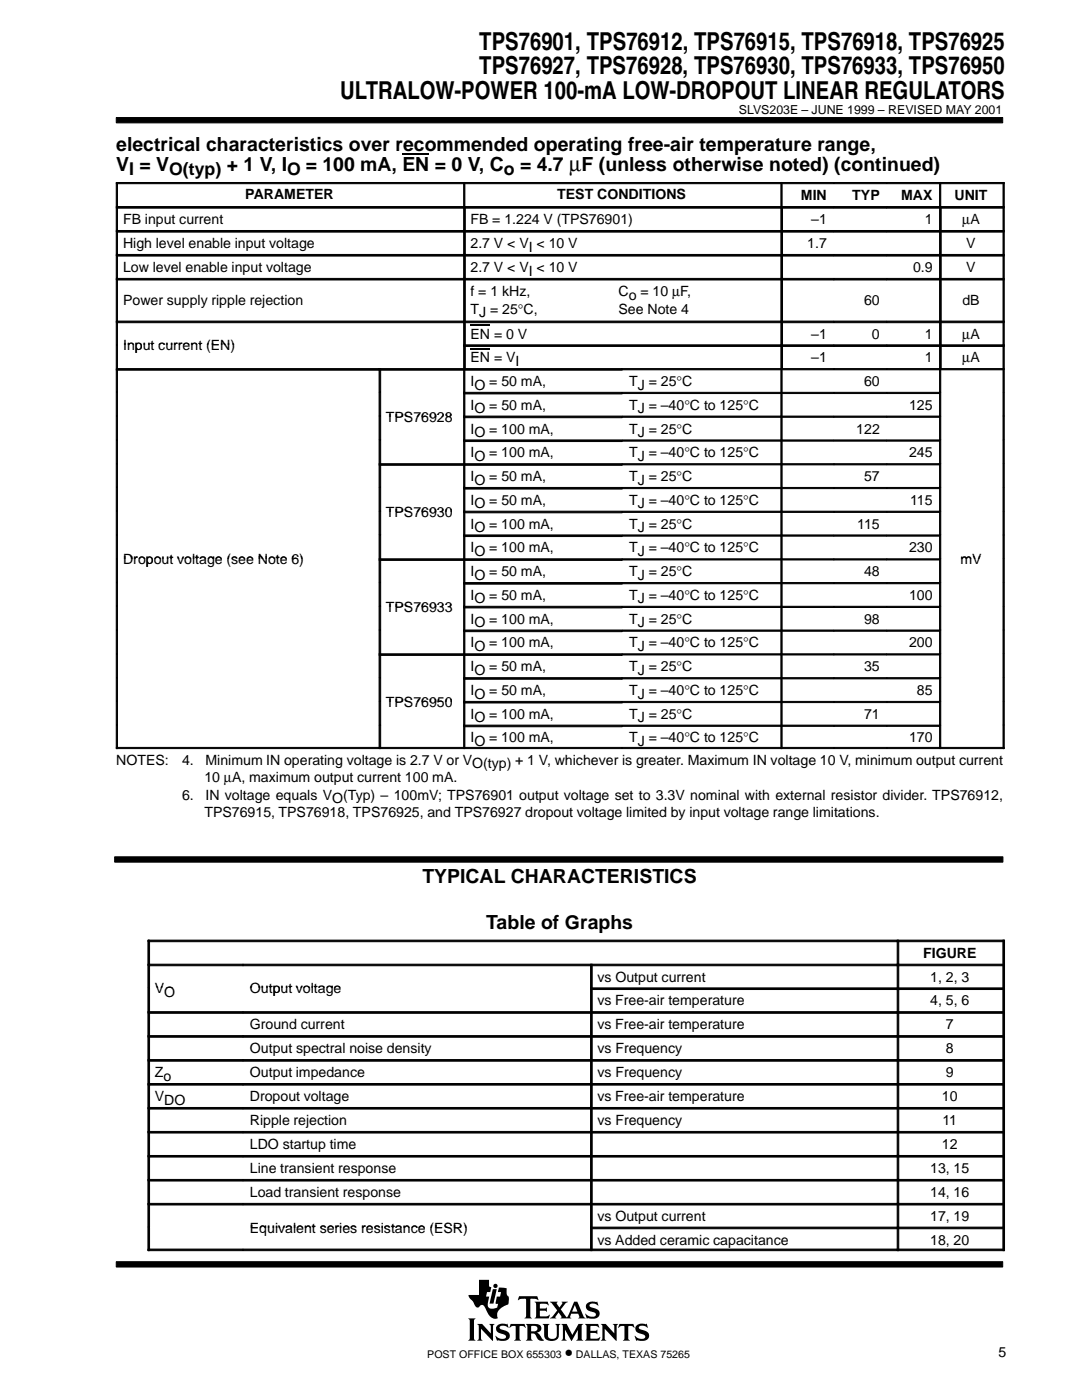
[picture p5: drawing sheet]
<svg xmlns="http://www.w3.org/2000/svg" width="216mm" height="279mm" viewBox="0 0 216 279" stroke-linecap="round" stroke-linejoin="round" font-family="sans-serif">
<defs><g id="words">
<g font-size="4.9">
<text x="95.6" y="9.9">TPS76901, TPS76912, TPS76915, TPS76918, TPS76925</text>
<text x="95.6" y="14.8">TPS76927, TPS76928, TPS76930, TPS76933, TPS76950</text>
<text x="67.9" y="19.8">ULTRALOW-POWER 100-mA LOW-DROPOUT LINEAR REGULATORS</text>
</g>
<text font-size="4.2" x="113.6" y="34.1">µF (unless otherwise noted) (continued)</text>
<g font-size="3.9">
<text x="23.2" y="30.2">electrical characteristics over recommended operating free-air temperature range,</text>
<text x="23.2" y="34.1">V</text>
<text x="84.3" y="176.2">TYPICAL CHARACTERISTICS</text>
<text x="97" y="185.4">Table of Graphs</text>
</g>
<g font-size="3.5">
<text x="25.8" y="35">I = VO(typ) + 1 V, IO = 100 mA, EN = 0 V, Co = 4.7</text>
<text x="112.7" y="271">•</text>
</g>
<g font-size="2.8">
<text x="48.9" y="39.8">PARAMETER</text>
<text x="111.2" y="39.8">TEST CONDITIONS</text>
<text x="159.8" y="39.9">MIN</text>
<text x="170.1" y="39.9">TYP</text>
<text x="179.8" y="39.9">MAX</text>
<text x="190.5" y="39.9">UNIT</text>
<text x="24.6" y="44.7">FB input current</text>
<text x="93.9" y="44.7">FB = 1.224 V (TPS76901)</text>
<text x="161.9" y="44.7">–1</text>
<text x="184.5" y="44.7">1</text>
<text x="192" y="44.7">µA</text>
<text x="24.6" y="49.5">High level enable input voltage</text>
<text x="93.9" y="49.5">2.7 V &lt; VI &lt; 10 V</text>
<text x="161.1" y="49.5">1.7</text>
<text x="192.8" y="49.5">V</text>
<text x="24.6" y="54.3">Low level enable input voltage</text>
<text x="93.9" y="54.3">2.7 V &lt; VI &lt; 10 V</text>
<text x="93.9" y="59.1">f = 1 kHz,</text>
<text x="123.4" y="59.1">Co = 10 µF,</text>
<text x="182.2" y="54.3">0.9</text>
<text x="192.8" y="54.3">V</text>
<text x="24.6" y="60.9">Power supply ripple rejection</text>
<text x="93.9" y="62.6">TJ = 25°C,</text>
<text x="123.4" y="62.6">See Note 4</text>
<text x="172.4" y="60.9">60</text>
<text x="192" y="60.9">dB</text>
<text x="24.6" y="69.9">Input current (EN)</text>
<text x="93.9" y="67.6">EN = 0 V</text>
<text x="161.9" y="67.6">–1</text>
<text x="174" y="67.6">0</text>
<text x="184.5" y="67.6">1</text>
<text x="192" y="67.6">µA</text>
<text x="93.9" y="72.3">EN = VI</text>
<text x="93.9" y="77">IO = 50 mA,</text>
<text x="125.5" y="77">TJ = 25°C</text>
<text x="161.9" y="72.3">–1</text>
<text x="172.4" y="77">60</text>
<text x="184.5" y="72.3">1</text>
<text x="192" y="72.3">µA</text>
<text x="93.9" y="81.8">IO = 50 mA,</text>
<text x="125.5" y="81.8">TJ = –40°C to 125°C</text>
<text x="181.4" y="81.8">125</text>
<text x="77" y="84.1">TPS76928</text>
<text x="93.9" y="86.5">IO = 100 mA,</text>
<text x="125.5" y="86.5">TJ = 25°C</text>
<text x="170.9" y="86.5">122</text>
<text x="93.9" y="91.3">IO = 100 mA,</text>
<text x="125.5" y="91.3">TJ = –40°C to 125°C</text>
<text x="181.4" y="91.3">245</text>
<text x="93.9" y="96">IO = 50 mA,</text>
<text x="93.9" y="100.8">IO = 50 mA,</text>
<text x="125.5" y="96">TJ = 25°C</text>
<text x="125.5" y="100.8">TJ = –40°C to 125°C</text>
<text x="172.4" y="96">57</text>
<text x="181.6" y="100.8">115</text>
<text x="77" y="103.1">TPS76930</text>
<text x="93.9" y="105.5">IO = 100 mA,</text>
<text x="125.5" y="105.5">TJ = 25°C</text>
<text x="171.1" y="105.5">115</text>
<text x="24.6" y="112.6">Dropout voltage (see Note 6)</text>
<text x="93.9" y="110.2">IO = 100 mA,</text>
<text x="125.5" y="110.2">TJ = –40°C to 125°C</text>
<text x="181.4" y="110.2">230</text>
<text x="191.6" y="112.6">mV</text>
<text x="93.9" y="115">IO = 50 mA,</text>
<text x="93.9" y="119.7">IO = 50 mA,</text>
<text x="125.5" y="115">TJ = 25°C</text>
<text x="125.5" y="119.7">TJ = –40°C to 125°C</text>
<text x="172.4" y="115">48</text>
<text x="181.4" y="119.7">100</text>
<text x="77" y="122.1">TPS76933</text>
<text x="93.9" y="124.5">IO = 100 mA,</text>
<text x="125.5" y="124.5">TJ = 25°C</text>
<text x="172.4" y="124.5">98</text>
<text x="93.9" y="129.2">IO = 100 mA,</text>
<text x="125.5" y="129.2">TJ = –40°C to 125°C</text>
<text x="181.4" y="129.2">200</text>
<text x="93.9" y="134">IO = 50 mA,</text>
<text x="125.5" y="134">TJ = 25°C</text>
<text x="172.4" y="134">35</text>
<text x="77" y="141.1">TPS76950</text>
<text x="93.9" y="138.7">IO = 50 mA,</text>
<text x="93.9" y="143.5">IO = 100 mA,</text>
<text x="125.5" y="138.7">TJ = –40°C to 125°C</text>
<text x="125.5" y="143.5">TJ = 25°C</text>
<text x="172.4" y="143.5">71</text>
<text x="183" y="138.7">85</text>
<text x="93.9" y="148.2">IO = 100 mA,</text>
<text x="125.5" y="148.2">TJ = –40°C to 125°C</text>
<text x="181.4" y="148.2">170</text>
<text x="23.2" y="152.6">NOTES:</text>
<text x="36.3" y="152.6">4.</text>
<text x="41" y="152.6">Minimum IN operating voltage is 2.7 V or VO(typ) + 1 V, whichever is greater. Maximum IN voltage 10 V, minimum output current</text>
<text x="36.3" y="159.6">6.</text>
<text x="40.8" y="156.1">10 µA, maximum output current 100 mA.</text>
<text x="41" y="159.6">IN voltage equals VO(Typ) – 100mV; TPS76901 output voltage set to 3.3V nominal with external resistor divider. TPS76912,</text>
<text x="40.8" y="163.1">TPS76915, TPS76918, TPS76925, and TPS76927 dropout voltage limited by input voltage range limitations.</text>
<text x="184.2" y="191.1">FIGURE</text>
<text x="119.2" y="195.9">vs Output current</text>
<text x="185.6" y="195.9">1, 2, 3</text>
<text x="30.9" y="198.3">VO</text>
<text x="49.9" y="198.3">Output voltage</text>
<text x="119.2" y="200.6">vs Free-air temperature</text>
<text x="185.6" y="200.6">4, 5, 6</text>
<text x="49.9" y="205.4">Ground current</text>
<text x="119.2" y="205.4">vs Free-air temperature</text>
<text x="188.7" y="205.4">7</text>
<text x="30.9" y="215">Zo</text>
<text x="49.9" y="210.2">Output spectral noise density</text>
<text x="49.9" y="215">Output impedance</text>
<text x="119.2" y="210.2">vs Frequency</text>
<text x="119.2" y="215">vs Frequency</text>
<text x="188.7" y="210.2">8</text>
<text x="188.7" y="215">9</text>
<text x="30.9" y="219.8">VDO</text>
<text x="49.9" y="219.8">Dropout voltage</text>
<text x="119.2" y="219.8">vs Free-air temperature</text>
<text x="188" y="219.8">10</text>
<text x="49.9" y="224.5">Ripple rejection</text>
<text x="119.2" y="224.5">vs Frequency</text>
<text x="188.1" y="224.5">11</text>
<text x="49.9" y="229.3">LDO startup time</text>
<text x="188" y="229.3">12</text>
<text x="49.9" y="234.1">Line transient response</text>
<text x="49.9" y="238.9">Load transient response</text>
<text x="185.6" y="234.1">13, 15</text>
<text x="185.6" y="238.9">14, 16</text>
<text x="49.9" y="246">Equivalent series resistance (ESR)</text>
<text x="119.2" y="243.6">vs Output current</text>
<text x="185.6" y="243.6">17, 19</text>
<text x="119.2" y="248.4">vs Added ceramic capacitance</text>
<text x="185.6" y="248.4">18, 20</text>
<text x="199.2" y="270.8">5</text>
</g>
<text font-size="2.5" x="147.4" y="22.7">SLVS203E – JUNE 1999 – REVISED MAY 2001</text>
<g font-size="2.1">
<text x="85.3" y="271">POST OFFICE BOX 655303</text>
<text x="114.9" y="271">DALLAS, TEXAS 75265</text>
</g>
</g></defs>
<g fill="#000" stroke="#000" stroke-width=".2">
<path d="M23.2 23.5h176.9v1h-176.9z" fill-rule="evenodd"/>
<path d="M23.2 251.8h176.9v1.1h-176.9z" fill-rule="evenodd"/>
</g>
<g fill="#000">
<path d="M98.3 257.3h.8l-.6 2.9h-.8z"/>
<path d="M93.4 263.1h1.5l-.3 .4v3.7l.3 .4h-1.5l.3-.4v-3.7z" fill-rule="evenodd"/>
<path d="M95.2 264.2h1l1.7 1.9v-1.5l-.3-.4h1.1l-.3 .4v3l-2.4-2.4v2l.3 .4h-1.1l.3-.6v-2.3z" fill-rule="evenodd"/>
<path d="M95.6 255.4h2v1.3l.4 .2-.2 1h-.6l-.2 .9h.6l-.3 1.2 .1 .7a.9 .9 0 0 0 1.2 .4l.6-.1 .2-.8-.5-.1 .2-1.3h.7l.2-.9h-.7l.3-1 1.5 .2v1.1l.2 .4 .2 .2v.7a.81 .81 0 0 1-.6 1 2.73 2.73 0 0 0-1.7 1.7l.1 .9h-.1a1.81 1.81 0 0 1-2.1-1.5l-.3-.6a.7 .7 0 0 0-.6-.6 .7 .7 0 0 0-.7 .5 1.12 1.12 0 0 1-1.1-1l-.7-.8-.2-.7h2.1z" fill-rule="evenodd"/>
<path d="M99.2 264.6a1.71 1.71 0 0 1 1.7-.4l.2 .1 .1-.1 .3 .8-.6-.3-.8-.1a.41 .41 0 0 0-.4 .5 .41 .41 0 0 0 .5 .3 1.29 1.29 0 0 1 1.5 1.4 1.08 1.08 0 0 1-1.2 .8l-1.1-.1-.2 .1-.4-1 .8 .5 .5 .1 .6-.1 .3-.2a.72 .72 0 0 0-.9-.7 .99 .99 0 0 1-1-.5 .99 .99 0 0 1 .1-1.1z" fill-rule="evenodd"/>
<path d="M101.9 264.2h2.8l.2 .8-.7-.4h-.4l-.1 .2v2.4l.3 .4h-1.4l.3-.4v-2.4l-.1-.2h-.5l-.7 .4z" fill-rule="evenodd"/>
<path d="M103.6 258.7h3.6l.2 .8-.4-.3-1.2 .1v3.5l.3 .3h-1.4l.2-.2 .1-.3v-3.2l-.1-.2h-.8l-.7 .3z" fill-rule="evenodd"/>
<path d="M104.9 264.2h1.9a.9 .9 0 0 1 1 .4 .9 .9 0 0 1 0 1.1l-.7 .2 .5 .4 .9 1.2a1.2 1.2 0 0 1-1.6-1l-.3-.3-.6-.1v1l.3 .5h-1.4l.3-.6v-2.3z" fill-rule="evenodd"/>
<path d="M106.7 259.8h2.6l.1 .7-.5-.3-1.2 .1v.8h1.1l.3-.2v.9l-.4-.2h-1v1l.2 .1h1.2l.5-.3h.1l-.2 .7h-2.8l.3-.5v-2.3z" fill-rule="evenodd"/>
<path d="M108.3 264.2h1.3l-.3 .4v2a.65 .65 0 0 0 .7 .6h.6l.4-.4 .1-2.1-.3-.5h1l-.3 .4v1.8a1.54 1.54 0 0 1-2.4 1l-.5-.7v-2.1z" fill-rule="evenodd"/>
<path d="M112 264.2h1.1l1.1 2.2 1.2-2.2h1l-.3 .4v2.6l.3 .4h-1.4l.3-.4v-1.8l-1.3 2.2-1.3-2.2v1.7l.4 .5h-1.1l.3-.6v-2.3z" fill-rule="evenodd"/>
<path d="M109.7 259.8h1.6l-.2 .3 .5 .8 .6-.8-.1-.3h1.2l-.4 .3-1 1.2 1.2 1.6 1.5-3.1h.6l1.2 2.9 .4 .4-1.4-.1a.22 .22 0 0 0 .2-.1 .22 .22 0 0 0 0-.3l-.2-.4h-1.4l-.2 .7 .2 .2h-2.2l.2-.3-.5-.9-.7 .9 .2 .3h-1.3l.6-.4 .9-1.2z" fill-rule="evenodd"/>
<path d="M117.1 260.2a2.08 2.08 0 0 1 1.9-.3l.2-.2 .1 .9a1.22 1.22 0 0 0-1.7-.1 .82 .82 0 0 0 .9 .6 1.06 1.06 0 0 1 1.2 1.1 1.06 1.06 0 0 1-1.2 1l-1.2-.1-.2 .1-.3-1 .8 .5 .8 .1a.46 .46 0 0 0 .5-.5 .46 .46 0 0 0-.5-.4l-.2-.1a1.11 1.11 0 0 1-1.2-1.5z" fill-rule="evenodd"/>
<path d="M116.7 264.2h2.6l.2 .8-.6-.4-1.1 .1v.9h1.1l.3-.2v.9l-.4-.3h-1v1.1l1.3 .1 .7-.4-.3 .8h-2.8l.3-.4v-2.6z" fill-rule="evenodd"/>
<path d="M119.9 264.2h1l1.7 1.9v-1.5l-.3-.4h1l-.3 .4v3l-2.3-2.4v2l.3 .4h-1.1l.3-.4v-2.6z" fill-rule="evenodd"/>
<path d="M123.6 264.2h2.8l.2 .8-.6-.4h-.5l-.1 .2v2.4l.3 .4h-1.4l.3-.4v-2.4l-.1-.2h-.5l-.7 .4z" fill-rule="evenodd"/>
<path d="M127 264.6a1.74 1.74 0 0 1 1.6-.4l.3 .1 .1-.1 .3 .8h-.1a1.2 1.2 0 0 0-1.7-.1 1.47 1.47 0 0 0 1.3 .7 1.03 1.03 0 0 1 .7 1.2 1.03 1.03 0 0 1-1.2 .8l-1.1-.1-.2 .1-.4-1 .9 .5 .9 .1a.45 .45 0 0 0 .4-.6 .45 .45 0 0 0-.6-.3l-.2-.1a1.11 1.11 0 0 1-1.2-1.4z" fill-rule="evenodd"/>
<circle cx="98.9" cy="256.6" r=".43"/>
</g>
<g fill="#fff">
<path d="M114.7 260.4l.5 1.4h-1z"/>
<path d="M106 264.7l.6-.1a.56 .56 0 0 1 .6 .5 .56 .56 0 0 1-.6 .6h-.6z" fill-rule="evenodd"/>
</g>
<path d="M80.3 30.7h5.4" fill="none" stroke="#000" stroke-width=".24"/>
<g fill="#000" stroke="#000" stroke-width=".2">
<path d="M23.2 36.4h.2v4.8h-.2z" fill-rule="evenodd"/>
<path d="M23.2 36.4h69.3v.3h-69.3z" fill-rule="evenodd"/>
<path d="M92.5 36.4h.3v4.8h-.3z" fill-rule="evenodd"/>
<path d="M92.5 36.4h63.3v.3h-63.3z" fill-rule="evenodd"/>
<path d="M155.8 36.4h.3v4.8h-.3z" fill-rule="evenodd"/>
<path d="M155.8 36.4h10.6v.3h-10.6z" fill-rule="evenodd"/>
<path d="M166.4 36.4h10.5v.3h-10.5z" fill-rule="evenodd"/>
<path d="M176.9 36.4h10.6v.3h-10.6z" fill-rule="evenodd"/>
<path d="M187.5 36.4h.2v4.8h-.2z" fill-rule="evenodd"/>
<path d="M187.5 36.4h12.9v.3h-12.9z" fill-rule="evenodd"/>
<path d="M200.1 36.4h.3v4.8h-.3z" fill-rule="evenodd"/>
<path d="M23.2 41.2h.2v4.8h-.2z" fill-rule="evenodd"/>
<path d="M23.2 41.2h69.3v.3h-69.3z" fill-rule="evenodd"/>
<path d="M23.2 46h.2v4.8h-.2z" fill-rule="evenodd"/>
<path d="M23.2 46h69.3v.3h-69.3z" fill-rule="evenodd"/>
<path d="M23.2 50.8h.2v4.7h-.2z" fill-rule="evenodd"/>
<path d="M23.2 50.8h69.3v.3h-69.3z" fill-rule="evenodd"/>
<path d="M23.2 55.6h.2v8.5h-.2z" fill-rule="evenodd"/>
<path d="M23.2 55.6h69.3v.3h-69.3z" fill-rule="evenodd"/>
<path d="M92.5 41.2h.3v4.8h-.3z" fill-rule="evenodd"/>
<path d="M92.5 41.2h63.3v.3h-63.3z" fill-rule="evenodd"/>
<path d="M92.5 46h.3v4.8h-.3z" fill-rule="evenodd"/>
<path d="M92.5 46h63.3v.3h-63.3z" fill-rule="evenodd"/>
<path d="M92.5 50.8h.3v4.7h-.3z" fill-rule="evenodd"/>
<path d="M92.5 50.8h63.3v.3h-63.3z" fill-rule="evenodd"/>
<path d="M92.5 55.6h.3v8.5h-.3z" fill-rule="evenodd"/>
<path d="M92.5 55.6h63.3v.3h-63.3z" fill-rule="evenodd"/>
<path d="M155.8 41.2h.3v4.8h-.3z" fill-rule="evenodd"/>
<path d="M155.8 41.2h10.6v.3h-10.6z" fill-rule="evenodd"/>
<path d="M155.8 46h.3v4.8h-.3z" fill-rule="evenodd"/>
<path d="M155.8 46h10.6v.3h-10.6z" fill-rule="evenodd"/>
<path d="M155.8 50.8h.3v4.7h-.3z" fill-rule="evenodd"/>
<path d="M155.8 50.8h10.6v.3h-10.6z" fill-rule="evenodd"/>
<path d="M155.8 55.6h.3v8.5h-.3z" fill-rule="evenodd"/>
<path d="M155.8 55.6h10.6v.3h-10.6z" fill-rule="evenodd"/>
<path d="M166.4 41.2h10.5v.3h-10.5z" fill-rule="evenodd"/>
<path d="M166.4 46h10.5v.3h-10.5z" fill-rule="evenodd"/>
<path d="M166.4 50.8h10.5v.3h-10.5z" fill-rule="evenodd"/>
<path d="M166.4 55.6h10.5v.3h-10.5z" fill-rule="evenodd"/>
<path d="M176.9 41.2h10.6v.3h-10.6z" fill-rule="evenodd"/>
<path d="M176.9 46h10.6v.3h-10.6z" fill-rule="evenodd"/>
<path d="M176.9 50.8h10.6v.3h-10.6z" fill-rule="evenodd"/>
<path d="M176.9 55.6h10.6v.3h-10.6z" fill-rule="evenodd"/>
<path d="M187.5 41.2h.3v4.8h-.3z" fill-rule="evenodd"/>
<path d="M187.5 41.2h12.9v.3h-12.9z" fill-rule="evenodd"/>
<path d="M187.5 46h.3v4.8h-.3z" fill-rule="evenodd"/>
<path d="M187.5 46h12.9v.3h-12.9z" fill-rule="evenodd"/>
<path d="M187.5 50.8h.3v4.7h-.3z" fill-rule="evenodd"/>
<path d="M187.5 50.8h12.9v.3h-12.9z" fill-rule="evenodd"/>
<path d="M187.5 55.6h.3v8.5h-.3z" fill-rule="evenodd"/>
<path d="M187.5 55.6h12.9v.3h-12.9z" fill-rule="evenodd"/>
<path d="M200.1 41.2h.3v4.8h-.3z" fill-rule="evenodd"/>
<path d="M200.1 46h.3v4.8h-.3z" fill-rule="evenodd"/>
<path d="M200.1 50.8h.3v4.7h-.3z" fill-rule="evenodd"/>
<path d="M200.1 55.6h.3v8.5h-.3z" fill-rule="evenodd"/>
<path d="M23.2 64.1h.2v4.7h-.2z" fill-rule="evenodd"/>
<path d="M23.2 64.1h69.3v.3h-69.3z" fill-rule="evenodd"/>
<path d="M23.2 68.8h.2v4.7h-.2z" fill-rule="evenodd"/>
<path d="M23.2 73.6h.2v4.7h-.2z" fill-rule="evenodd"/>
<path d="M23.2 73.6h52.4v.3h-52.4z" fill-rule="evenodd"/>
<path d="M23.2 78.3h.2v4.7h-.2z" fill-rule="evenodd"/>
<path d="M75.6 73.6h.4v4.7h-.4z" fill-rule="evenodd"/>
<path d="M75.6 73.6h16.9v.3h-16.9z" fill-rule="evenodd"/>
<path d="M75.6 78.3h.4v4.7h-.4z" fill-rule="evenodd"/>
<path d="M92.5 64.1h.3v4.7h-.3z" fill-rule="evenodd"/>
<path d="M92.5 64.1h63.3v.3h-63.3z" fill-rule="evenodd"/>
<path d="M92.5 68.8h.3v4.7h-.3z" fill-rule="evenodd"/>
<path d="M92.5 68.8h63.3v.3h-63.3z" fill-rule="evenodd"/>
<path d="M92.5 73.6h.3v4.7h-.3z" fill-rule="evenodd"/>
<path d="M92.5 73.6h31.7v.3h-31.7z" fill-rule="evenodd"/>
<path d="M92.5 78.3h.3v4.7h-.3z" fill-rule="evenodd"/>
<path d="M92.5 78.3h31.7v.3h-31.7z" fill-rule="evenodd"/>
<path d="M124.2 73.6h31.6v.2h-31.6z" fill-rule="evenodd"/>
<path d="M124.2 78.3h31.6v.2h-31.6z" fill-rule="evenodd"/>
<path d="M155.8 64.1h.3v4.7h-.3z" fill-rule="evenodd"/>
<path d="M155.8 64.1h10.6v.3h-10.6z" fill-rule="evenodd"/>
<path d="M155.8 68.8h.3v4.7h-.3z" fill-rule="evenodd"/>
<path d="M155.8 68.8h10.6v.3h-10.6z" fill-rule="evenodd"/>
<path d="M155.8 73.6h.3v4.7h-.3z" fill-rule="evenodd"/>
<path d="M155.8 73.6h10.6v.2h-10.6z" fill-rule="evenodd"/>
<path d="M155.8 78.3h.3v4.7h-.3z" fill-rule="evenodd"/>
<path d="M155.8 78.3h10.6v.2h-10.6z" fill-rule="evenodd"/>
<path d="M166.4 64.1h10.5v.3h-10.5z" fill-rule="evenodd"/>
<path d="M166.4 68.8h10.5v.3h-10.5z" fill-rule="evenodd"/>
<path d="M166.4 73.6h10.5v.2h-10.5z" fill-rule="evenodd"/>
<path d="M166.4 78.3h10.5v.2h-10.5z" fill-rule="evenodd"/>
<path d="M176.9 64.1h10.6v.3h-10.6z" fill-rule="evenodd"/>
<path d="M176.9 68.8h10.6v.3h-10.6z" fill-rule="evenodd"/>
<path d="M176.9 73.6h10.6v.2h-10.6z" fill-rule="evenodd"/>
<path d="M176.9 78.3h10.6v.2h-10.6z" fill-rule="evenodd"/>
<path d="M187.5 64.1h.3v4.7h-.3z" fill-rule="evenodd"/>
<path d="M187.5 64.1h12.9v.3h-12.9z" fill-rule="evenodd"/>
<path d="M187.5 68.8h.3v4.7h-.3z" fill-rule="evenodd"/>
<path d="M187.5 68.8h12.9v.3h-12.9z" fill-rule="evenodd"/>
<path d="M187.5 73.6h.2v4.7h-.2z" fill-rule="evenodd"/>
<path d="M187.5 73.6h12.9v.2h-12.9z" fill-rule="evenodd"/>
<path d="M187.5 78.3h.2v4.7h-.2z" fill-rule="evenodd"/>
<path d="M200.1 64.1h.3v4.7h-.3z" fill-rule="evenodd"/>
<path d="M200.1 68.8h.3v4.7h-.3z" fill-rule="evenodd"/>
<path d="M200.1 73.6h.3v4.7h-.3z" fill-rule="evenodd"/>
<path d="M200.1 78.3h.3v4.7h-.3z" fill-rule="evenodd"/>
<path d="M23.2 83h.2v4.8h-.2z" fill-rule="evenodd"/>
<path d="M23.2 87.8h.2v4.7h-.2z" fill-rule="evenodd"/>
<path d="M23.2 92.5h.2v4.8h-.2z" fill-rule="evenodd"/>
<path d="M23.2 97.3h.2v4.7h-.2z" fill-rule="evenodd"/>
<path d="M75.6 83h.4v4.8h-.4z" fill-rule="evenodd"/>
<path d="M75.6 87.8h.4v4.7h-.4z" fill-rule="evenodd"/>
<path d="M75.6 92.5h.4v4.8h-.4z" fill-rule="evenodd"/>
<path d="M75.6 92.5h16.9v.4h-16.9z" fill-rule="evenodd"/>
<path d="M75.6 97.3h.4v4.7h-.4z" fill-rule="evenodd"/>
<path d="M92.5 83h.3v4.8h-.3z" fill-rule="evenodd"/>
<path d="M92.5 83h31.7v.4h-31.7z" fill-rule="evenodd"/>
<path d="M92.5 87.8h.3v4.7h-.3z" fill-rule="evenodd"/>
<path d="M92.5 87.8h31.7v.3h-31.7z" fill-rule="evenodd"/>
<path d="M92.5 92.5h.3v4.8h-.3z" fill-rule="evenodd"/>
<path d="M92.5 92.5h31.7v.4h-31.7z" fill-rule="evenodd"/>
<path d="M92.5 97.3h.3v4.7h-.3z" fill-rule="evenodd"/>
<path d="M92.5 97.3h31.7v.3h-31.7z" fill-rule="evenodd"/>
<path d="M124.2 83h31.6v.3h-31.6z" fill-rule="evenodd"/>
<path d="M124.2 87.8h31.6v.2h-31.6z" fill-rule="evenodd"/>
<path d="M124.2 92.5h31.6v.3h-31.6z" fill-rule="evenodd"/>
<path d="M124.2 97.3h31.6v.2h-31.6z" fill-rule="evenodd"/>
<path d="M155.8 83h.3v4.8h-.3z" fill-rule="evenodd"/>
<path d="M155.8 83h10.6v.3h-10.6z" fill-rule="evenodd"/>
<path d="M155.8 87.8h.3v4.7h-.3z" fill-rule="evenodd"/>
<path d="M155.8 87.8h10.6v.2h-10.6z" fill-rule="evenodd"/>
<path d="M155.8 92.5h.3v4.8h-.3z" fill-rule="evenodd"/>
<path d="M155.8 92.5h10.6v.3h-10.6z" fill-rule="evenodd"/>
<path d="M155.8 97.3h.3v4.7h-.3z" fill-rule="evenodd"/>
<path d="M155.8 97.3h10.6v.2h-10.6z" fill-rule="evenodd"/>
<path d="M166.4 83h10.5v.3h-10.5z" fill-rule="evenodd"/>
<path d="M166.4 87.8h10.5v.2h-10.5z" fill-rule="evenodd"/>
<path d="M166.4 92.5h10.5v.3h-10.5z" fill-rule="evenodd"/>
<path d="M166.4 97.3h10.5v.2h-10.5z" fill-rule="evenodd"/>
<path d="M176.9 83h10.6v.3h-10.6z" fill-rule="evenodd"/>
<path d="M176.9 87.8h10.6v.2h-10.6z" fill-rule="evenodd"/>
<path d="M176.9 92.5h10.6v.3h-10.6z" fill-rule="evenodd"/>
<path d="M176.9 97.3h10.6v.2h-10.6z" fill-rule="evenodd"/>
<path d="M187.5 83h.2v4.8h-.2z" fill-rule="evenodd"/>
<path d="M187.5 87.8h.2v4.7h-.2z" fill-rule="evenodd"/>
<path d="M187.5 92.5h.2v4.8h-.2z" fill-rule="evenodd"/>
<path d="M187.5 97.3h.2v4.7h-.2z" fill-rule="evenodd"/>
<path d="M200.1 83h.3v4.8h-.3z" fill-rule="evenodd"/>
<path d="M200.1 87.8h.3v4.7h-.3z" fill-rule="evenodd"/>
<path d="M200.1 92.5h.3v4.8h-.3z" fill-rule="evenodd"/>
<path d="M200.1 97.3h.3v4.7h-.3z" fill-rule="evenodd"/>
<path d="M23.2 102h.2v4.7h-.2z" fill-rule="evenodd"/>
<path d="M23.2 106.8h.2v4.7h-.2z" fill-rule="evenodd"/>
<path d="M23.2 111.5h.2v4.7h-.2z" fill-rule="evenodd"/>
<path d="M23.2 116.3h.2v4.7h-.2z" fill-rule="evenodd"/>
<path d="M75.6 102h.4v4.7h-.4z" fill-rule="evenodd"/>
<path d="M75.6 106.8h.4v4.7h-.4z" fill-rule="evenodd"/>
<path d="M75.6 111.5h.4v4.7h-.4z" fill-rule="evenodd"/>
<path d="M75.6 111.5h16.9v.3h-16.9z" fill-rule="evenodd"/>
<path d="M75.6 116.3h.4v4.7h-.4z" fill-rule="evenodd"/>
<path d="M92.5 102h.3v4.7h-.3z" fill-rule="evenodd"/>
<path d="M92.5 102h31.7v.3h-31.7z" fill-rule="evenodd"/>
<path d="M92.5 106.8h.3v4.7h-.3z" fill-rule="evenodd"/>
<path d="M92.5 106.8h31.7v.3h-31.7z" fill-rule="evenodd"/>
<path d="M92.5 111.5h.3v4.7h-.3z" fill-rule="evenodd"/>
<path d="M92.5 111.5h31.7v.3h-31.7z" fill-rule="evenodd"/>
<path d="M92.5 116.3h.3v4.7h-.3z" fill-rule="evenodd"/>
<path d="M92.5 116.3h31.7v.3h-31.7z" fill-rule="evenodd"/>
<path d="M124.2 102h31.6v.3h-31.6z" fill-rule="evenodd"/>
<path d="M124.2 106.8h31.6v.2h-31.6z" fill-rule="evenodd"/>
<path d="M124.2 111.5h31.6v.3h-31.6z" fill-rule="evenodd"/>
<path d="M124.2 116.3h31.6v.2h-31.6z" fill-rule="evenodd"/>
<path d="M155.8 102h.3v4.7h-.3z" fill-rule="evenodd"/>
<path d="M155.8 102h10.6v.3h-10.6z" fill-rule="evenodd"/>
<path d="M155.8 106.8h.3v4.7h-.3z" fill-rule="evenodd"/>
<path d="M155.8 106.8h10.6v.2h-10.6z" fill-rule="evenodd"/>
<path d="M155.8 111.5h.3v4.7h-.3z" fill-rule="evenodd"/>
<path d="M155.8 111.5h10.6v.3h-10.6z" fill-rule="evenodd"/>
<path d="M155.8 116.3h.3v4.7h-.3z" fill-rule="evenodd"/>
<path d="M155.8 116.3h10.6v.2h-10.6z" fill-rule="evenodd"/>
<path d="M166.4 102h10.5v.3h-10.5z" fill-rule="evenodd"/>
<path d="M166.4 106.8h10.5v.2h-10.5z" fill-rule="evenodd"/>
<path d="M166.4 111.5h10.5v.3h-10.5z" fill-rule="evenodd"/>
<path d="M166.4 116.3h10.5v.2h-10.5z" fill-rule="evenodd"/>
<path d="M176.9 102h10.6v.3h-10.6z" fill-rule="evenodd"/>
<path d="M176.9 106.8h10.6v.2h-10.6z" fill-rule="evenodd"/>
<path d="M176.9 111.5h10.6v.3h-10.6z" fill-rule="evenodd"/>
<path d="M176.9 116.3h10.6v.2h-10.6z" fill-rule="evenodd"/>
<path d="M187.5 102h.2v4.7h-.2z" fill-rule="evenodd"/>
<path d="M187.5 106.8h.2v4.7h-.2z" fill-rule="evenodd"/>
<path d="M187.5 111.5h.2v4.7h-.2z" fill-rule="evenodd"/>
<path d="M187.5 116.3h.2v4.7h-.2z" fill-rule="evenodd"/>
<path d="M200.1 102h.3v4.7h-.3z" fill-rule="evenodd"/>
<path d="M200.1 106.8h.3v4.7h-.3z" fill-rule="evenodd"/>
<path d="M200.1 111.5h.3v4.7h-.3z" fill-rule="evenodd"/>
<path d="M200.1 116.3h.3v4.7h-.3z" fill-rule="evenodd"/>
<path d="M23.2 121h.2v4.7h-.2z" fill-rule="evenodd"/>
<path d="M23.2 125.7h.2v4.8h-.2z" fill-rule="evenodd"/>
<path d="M23.2 130.5h.2v4.7h-.2z" fill-rule="evenodd"/>
<path d="M23.2 135.2h.2v4.8h-.2z" fill-rule="evenodd"/>
<path d="M23.2 140h.2v4.7h-.2z" fill-rule="evenodd"/>
<path d="M75.6 121h.4v4.7h-.4z" fill-rule="evenodd"/>
<path d="M75.6 125.7h.4v4.8h-.4z" fill-rule="evenodd"/>
<path d="M75.6 130.5h.4v4.7h-.4z" fill-rule="evenodd"/>
<path d="M75.6 130.5h16.9v.3h-16.9z" fill-rule="evenodd"/>
<path d="M75.6 135.2h.4v4.8h-.4z" fill-rule="evenodd"/>
<path d="M75.6 140h.4v4.7h-.4z" fill-rule="evenodd"/>
<path d="M92.5 121h.3v4.7h-.3z" fill-rule="evenodd"/>
<path d="M92.5 121h31.7v.3h-31.7z" fill-rule="evenodd"/>
<path d="M92.5 125.7h.3v4.8h-.3z" fill-rule="evenodd"/>
<path d="M92.5 125.7h31.7v.4h-31.7z" fill-rule="evenodd"/>
<path d="M92.5 130.5h.3v4.7h-.3z" fill-rule="evenodd"/>
<path d="M92.5 130.5h31.7v.3h-31.7z" fill-rule="evenodd"/>
<path d="M92.5 135.2h.3v4.8h-.3z" fill-rule="evenodd"/>
<path d="M92.5 135.2h31.7v.4h-31.7z" fill-rule="evenodd"/>
<path d="M92.5 140h.3v4.7h-.3z" fill-rule="evenodd"/>
<path d="M92.5 140h31.7v.3h-31.7z" fill-rule="evenodd"/>
<path d="M124.2 121h31.6v.2h-31.6z" fill-rule="evenodd"/>
<path d="M124.2 125.7h31.6v.3h-31.6z" fill-rule="evenodd"/>
<path d="M124.2 130.5h31.6v.2h-31.6z" fill-rule="evenodd"/>
<path d="M124.2 135.2h31.6v.3h-31.6z" fill-rule="evenodd"/>
<path d="M124.2 140h31.6v.2h-31.6z" fill-rule="evenodd"/>
<path d="M155.8 121h.3v4.7h-.3z" fill-rule="evenodd"/>
<path d="M155.8 121h10.6v.2h-10.6z" fill-rule="evenodd"/>
<path d="M155.8 125.7h.3v4.8h-.3z" fill-rule="evenodd"/>
<path d="M155.8 125.7h10.6v.3h-10.6z" fill-rule="evenodd"/>
<path d="M155.8 130.5h.3v4.7h-.3z" fill-rule="evenodd"/>
<path d="M155.8 130.5h10.6v.2h-10.6z" fill-rule="evenodd"/>
<path d="M155.8 135.2h.3v4.8h-.3z" fill-rule="evenodd"/>
<path d="M155.8 135.2h10.6v.3h-10.6z" fill-rule="evenodd"/>
<path d="M155.8 140h.3v4.7h-.3z" fill-rule="evenodd"/>
<path d="M155.8 140h10.6v.2h-10.6z" fill-rule="evenodd"/>
<path d="M166.4 121h10.5v.2h-10.5z" fill-rule="evenodd"/>
<path d="M166.4 125.7h10.5v.3h-10.5z" fill-rule="evenodd"/>
<path d="M166.4 130.5h10.5v.2h-10.5z" fill-rule="evenodd"/>
<path d="M166.4 135.2h10.5v.3h-10.5z" fill-rule="evenodd"/>
<path d="M166.4 140h10.5v.2h-10.5z" fill-rule="evenodd"/>
<path d="M176.9 121h10.6v.2h-10.6z" fill-rule="evenodd"/>
<path d="M176.9 125.7h10.6v.3h-10.6z" fill-rule="evenodd"/>
<path d="M176.9 130.5h10.6v.2h-10.6z" fill-rule="evenodd"/>
<path d="M176.9 135.2h10.6v.3h-10.6z" fill-rule="evenodd"/>
<path d="M176.9 140h10.6v.2h-10.6z" fill-rule="evenodd"/>
<path d="M187.5 121h.2v4.7h-.2z" fill-rule="evenodd"/>
<path d="M187.5 125.7h.2v4.8h-.2z" fill-rule="evenodd"/>
<path d="M187.5 130.5h.2v4.7h-.2z" fill-rule="evenodd"/>
<path d="M187.5 135.2h.2v4.8h-.2z" fill-rule="evenodd"/>
<path d="M187.5 140h.2v4.7h-.2z" fill-rule="evenodd"/>
<path d="M200.1 121h.3v4.7h-.3z" fill-rule="evenodd"/>
<path d="M200.1 125.7h.3v4.8h-.3z" fill-rule="evenodd"/>
<path d="M200.1 130.5h.3v4.7h-.3z" fill-rule="evenodd"/>
<path d="M200.1 135.2h.3v4.8h-.3z" fill-rule="evenodd"/>
<path d="M200.1 140h.3v4.7h-.3z" fill-rule="evenodd"/>
<path d="M23.2 144.7h.2v4.7h-.2z" fill-rule="evenodd"/>
<path d="M23.2 149.2h52.4v.2h-52.4z" fill-rule="evenodd"/>
<path d="M75.6 144.7h.4v4.7h-.4z" fill-rule="evenodd"/>
<path d="M75.6 149.2h16.9v.2h-16.9z" fill-rule="evenodd"/>
<path d="M92.5 144.7h.3v4.7h-.3z" fill-rule="evenodd"/>
<path d="M92.5 144.7h31.7v.3h-31.7z" fill-rule="evenodd"/>
<path d="M92.5 149.2h31.7v.2h-31.7z" fill-rule="evenodd"/>
<path d="M124.2 144.7h31.6v.3h-31.6z" fill-rule="evenodd"/>
<path d="M124.2 149.2h31.6v.2h-31.6z" fill-rule="evenodd"/>
<path d="M155.8 144.7h.3v4.7h-.3z" fill-rule="evenodd"/>
<path d="M155.8 144.7h10.6v.3h-10.6z" fill-rule="evenodd"/>
<path d="M155.8 149.2h10.6v.2h-10.6z" fill-rule="evenodd"/>
<path d="M166.4 144.7h10.5v.3h-10.5z" fill-rule="evenodd"/>
<path d="M166.4 149.2h10.5v.2h-10.5z" fill-rule="evenodd"/>
<path d="M176.9 144.7h10.6v.3h-10.6z" fill-rule="evenodd"/>
<path d="M176.9 149.2h10.6v.2h-10.6z" fill-rule="evenodd"/>
<path d="M187.5 144.7h.2v4.7h-.2z" fill-rule="evenodd"/>
<path d="M187.5 149.2h12.9v.2h-12.9z" fill-rule="evenodd"/>
<path d="M200.1 144.7h.3v4.7h-.3z" fill-rule="evenodd"/>
<path d="M22.9 171h177.2v1.1h-177.2z" fill-rule="evenodd"/>
<path d="M29.5 187.6h.3v4.8h-.3z" fill-rule="evenodd"/>
<path d="M29.5 187.6h149.5v.3h-149.5z" fill-rule="evenodd"/>
<path d="M29.5 192.4h.3v4.7h-.3z" fill-rule="evenodd"/>
<path d="M29.5 192.4h19v.3h-19z" fill-rule="evenodd"/>
<path d="M29.5 197.2h.3v4.7h-.3z" fill-rule="evenodd"/>
<path d="M48.5 192.4h69.3v.3h-69.3z" fill-rule="evenodd"/>
<path d="M117.8 192.4h.4v4.7h-.4z" fill-rule="evenodd"/>
<path d="M117.8 192.4h61.2v.3h-61.2z" fill-rule="evenodd"/>
<path d="M117.8 197.2h.4v4.7h-.4z" fill-rule="evenodd"/>
<path d="M117.8 197.2h61.2v.3h-61.2z" fill-rule="evenodd"/>
<path d="M179 187.6h.3v4.8h-.3z" fill-rule="evenodd"/>
<path d="M179 187.6h21.4v.3h-21.4z" fill-rule="evenodd"/>
<path d="M179 192.4h.3v4.7h-.3z" fill-rule="evenodd"/>
<path d="M179 192.4h21.4v.3h-21.4z" fill-rule="evenodd"/>
<path d="M179 197.2h.3v4.7h-.3z" fill-rule="evenodd"/>
<path d="M179 197.2h21.4v.3h-21.4z" fill-rule="evenodd"/>
<path d="M200.1 187.6h.3v4.8h-.3z" fill-rule="evenodd"/>
<path d="M200.1 192.4h.3v4.7h-.3z" fill-rule="evenodd"/>
<path d="M200.1 197.2h.3v4.7h-.3z" fill-rule="evenodd"/>
<path d="M29.5 201.9h.3v4.8h-.3z" fill-rule="evenodd"/>
<path d="M29.5 201.9h19v.3h-19z" fill-rule="evenodd"/>
<path d="M29.5 206.7h.3v4.7h-.3z" fill-rule="evenodd"/>
<path d="M29.5 206.7h19v.3h-19z" fill-rule="evenodd"/>
<path d="M29.5 211.5h.3v4.7h-.3z" fill-rule="evenodd"/>
<path d="M29.5 211.5h19v.3h-19z" fill-rule="evenodd"/>
<path d="M29.5 216.2h.3v4.8h-.3z" fill-rule="evenodd"/>
<path d="M29.5 216.2h19v.4h-19z" fill-rule="evenodd"/>
<path d="M48.5 201.9h69.3v.3h-69.3z" fill-rule="evenodd"/>
<path d="M48.5 206.7h69.3v.3h-69.3z" fill-rule="evenodd"/>
<path d="M48.5 211.5h69.3v.3h-69.3z" fill-rule="evenodd"/>
<path d="M48.5 216.2h69.3v.4h-69.3z" fill-rule="evenodd"/>
<path d="M117.8 201.9h.4v4.8h-.4z" fill-rule="evenodd"/>
<path d="M117.8 201.9h61.2v.3h-61.2z" fill-rule="evenodd"/>
<path d="M117.8 206.7h.4v4.7h-.4z" fill-rule="evenodd"/>
<path d="M117.8 206.7h61.2v.3h-61.2z" fill-rule="evenodd"/>
<path d="M117.8 211.5h.4v4.7h-.4z" fill-rule="evenodd"/>
<path d="M117.8 211.5h61.2v.3h-61.2z" fill-rule="evenodd"/>
<path d="M117.8 216.2h.4v4.8h-.4z" fill-rule="evenodd"/>
<path d="M117.8 216.2h61.2v.4h-61.2z" fill-rule="evenodd"/>
<path d="M179 201.9h.3v4.8h-.3z" fill-rule="evenodd"/>
<path d="M179 201.9h21.4v.3h-21.4z" fill-rule="evenodd"/>
<path d="M179 206.7h.3v4.7h-.3z" fill-rule="evenodd"/>
<path d="M179 206.7h21.4v.3h-21.4z" fill-rule="evenodd"/>
<path d="M179 211.5h.3v4.7h-.3z" fill-rule="evenodd"/>
<path d="M179 211.5h21.4v.3h-21.4z" fill-rule="evenodd"/>
<path d="M179 216.2h.3v4.8h-.3z" fill-rule="evenodd"/>
<path d="M179 216.2h21.4v.4h-21.4z" fill-rule="evenodd"/>
<path d="M200.1 201.9h.3v4.8h-.3z" fill-rule="evenodd"/>
<path d="M200.1 206.7h.3v4.7h-.3z" fill-rule="evenodd"/>
<path d="M200.1 211.5h.3v4.7h-.3z" fill-rule="evenodd"/>
<path d="M200.1 216.2h.3v4.8h-.3z" fill-rule="evenodd"/>
<path d="M29.5 221h.3v4.8h-.3z" fill-rule="evenodd"/>
<path d="M29.5 221h19v.3h-19z" fill-rule="evenodd"/>
<path d="M29.5 225.8h.3v4.8h-.3z" fill-rule="evenodd"/>
<path d="M29.5 225.8h19v.3h-19z" fill-rule="evenodd"/>
<path d="M29.5 230.6h.3v4.8h-.3z" fill-rule="evenodd"/>
<path d="M29.5 230.6h19v.3h-19z" fill-rule="evenodd"/>
<path d="M29.5 235.4h.3v4.7h-.3z" fill-rule="evenodd"/>
<path d="M29.5 235.4h19v.3h-19z" fill-rule="evenodd"/>
<path d="M48.5 221h69.3v.3h-69.3z" fill-rule="evenodd"/>
<path d="M48.5 225.8h69.3v.3h-69.3z" fill-rule="evenodd"/>
<path d="M48.5 230.6h69.3v.3h-69.3z" fill-rule="evenodd"/>
<path d="M48.5 235.4h69.3v.3h-69.3z" fill-rule="evenodd"/>
<path d="M117.8 221h.4v4.8h-.4z" fill-rule="evenodd"/>
<path d="M117.8 221h61.2v.3h-61.2z" fill-rule="evenodd"/>
<path d="M117.8 225.8h.4v4.8h-.4z" fill-rule="evenodd"/>
<path d="M117.8 225.8h61.2v.3h-61.2z" fill-rule="evenodd"/>
<path d="M117.8 230.6h.4v4.8h-.4z" fill-rule="evenodd"/>
<path d="M117.8 230.6h61.2v.3h-61.2z" fill-rule="evenodd"/>
<path d="M117.8 235.4h.4v4.7h-.4z" fill-rule="evenodd"/>
<path d="M117.8 235.4h61.2v.3h-61.2z" fill-rule="evenodd"/>
<path d="M179 221h.3v4.8h-.3z" fill-rule="evenodd"/>
<path d="M179 221h21.4v.3h-21.4z" fill-rule="evenodd"/>
<path d="M179 225.8h.3v4.8h-.3z" fill-rule="evenodd"/>
<path d="M179 225.8h21.4v.3h-21.4z" fill-rule="evenodd"/>
<path d="M179 230.6h.3v4.8h-.3z" fill-rule="evenodd"/>
<path d="M179 230.6h21.4v.3h-21.4z" fill-rule="evenodd"/>
<path d="M179 235.4h.3v4.7h-.3z" fill-rule="evenodd"/>
<path d="M179 235.4h21.4v.3h-21.4z" fill-rule="evenodd"/>
<path d="M200.1 221h.3v4.8h-.3z" fill-rule="evenodd"/>
<path d="M200.1 225.8h.3v4.8h-.3z" fill-rule="evenodd"/>
<path d="M200.1 230.6h.3v4.8h-.3z" fill-rule="evenodd"/>
<path d="M200.1 235.4h.3v4.7h-.3z" fill-rule="evenodd"/>
<path d="M29.5 240.2h.3v4.7h-.3z" fill-rule="evenodd"/>
<path d="M29.5 240.2h19v.3h-19z" fill-rule="evenodd"/>
<path d="M29.5 244.9h.3v4.7h-.3z" fill-rule="evenodd"/>
<path d="M29.5 249.3h19v.3h-19z" fill-rule="evenodd"/>
<path d="M48.5 240.2h69.3v.3h-69.3z" fill-rule="evenodd"/>
<path d="M48.5 249.3h69.3v.3h-69.3z" fill-rule="evenodd"/>
<path d="M117.8 240.2h.4v4.7h-.4z" fill-rule="evenodd"/>
<path d="M117.8 240.2h61.2v.3h-61.2z" fill-rule="evenodd"/>
<path d="M117.8 244.9h.4v4.7h-.4z" fill-rule="evenodd"/>
<path d="M117.8 244.9h61.2v.3h-61.2z" fill-rule="evenodd"/>
<path d="M117.8 249.3h61.2v.3h-61.2z" fill-rule="evenodd"/>
<path d="M179 240.2h.3v4.7h-.3z" fill-rule="evenodd"/>
<path d="M179 240.2h21.4v.3h-21.4z" fill-rule="evenodd"/>
<path d="M179 244.9h.3v4.7h-.3z" fill-rule="evenodd"/>
<path d="M179 244.9h21.4v.3h-21.4z" fill-rule="evenodd"/>
<path d="M179 249.3h21.4v.3h-21.4z" fill-rule="evenodd"/>
<path d="M200.1 240.2h.3v4.7h-.3z" fill-rule="evenodd"/>
<path d="M200.1 244.9h.3v4.7h-.3z" fill-rule="evenodd"/>
</g>
<path d="M93.9 64.9h3.9M93.9 69.6h3.9" fill="none" stroke="#000" stroke-width=".36"/>
<use href="#words"/>
</svg>
